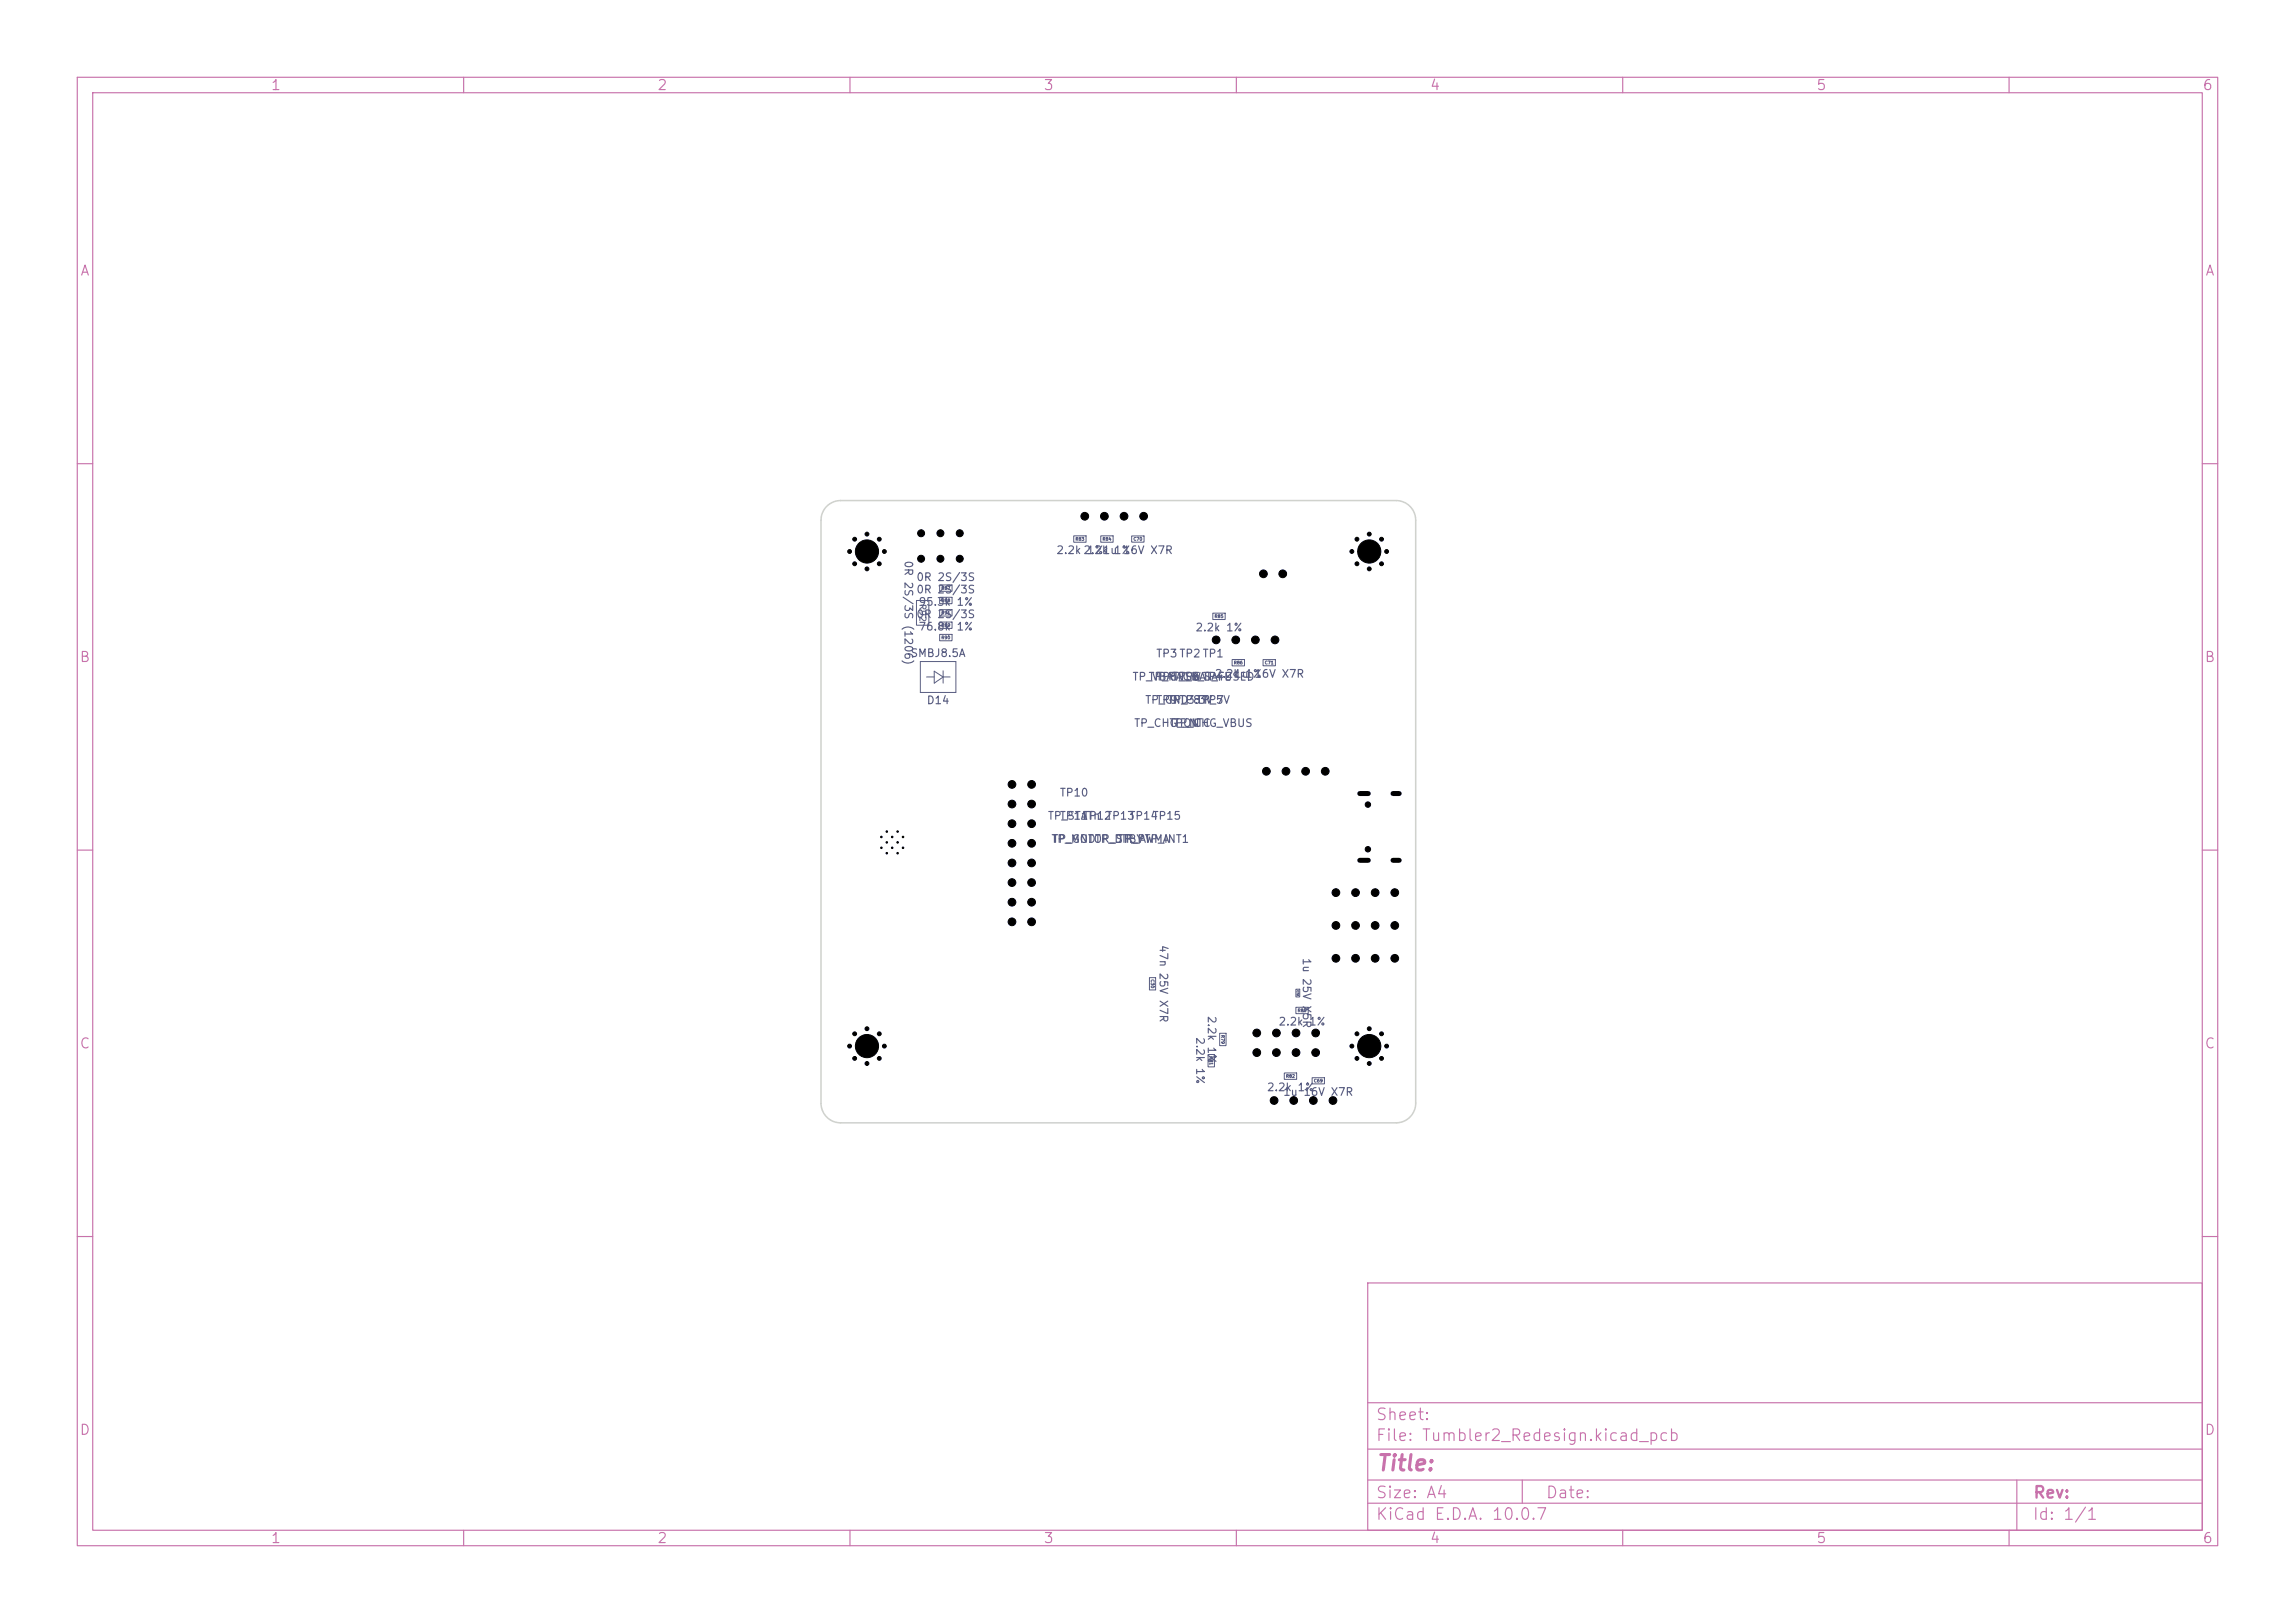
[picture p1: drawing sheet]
<svg xmlns="http://www.w3.org/2000/svg" width="297mm" height="210mm" viewBox="0 0 297 210" stroke-linecap="round" stroke-linejoin="round" font-family="sans-serif">
<defs><g id="words">
<text font-size="2" fill="#c872ab" x="178" y="190.8">Title:</text>
<g font-size="1.5" fill="#c872ab">
<text x="178" y="184.1">Sheet:</text>
<text x="178" y="186.8">File: Tumbler2_Redesign.kicad_pcb</text>
<text x="178" y="197">KiCad E.D.A. 10.0.7</text>
<text x="178" y="194.2">Size: A4</text>
<text x="200" y="194.2">Date:</text>
<text x="263" y="197">Id: 1/1</text>
<text x="263" y="194.2">Rev:</text>
</g>
<g font-size="1.3" fill="#c872ab">
<text x="35" y="12">1</text>
<text x="85" y="12">2</text>
<text x="135" y="12">3</text>
<text x="185" y="12">4</text>
<text x="235" y="12">5</text>
<text x="285" y="12">6</text>
<text x="10.3" y="36">A</text>
<text x="285.3" y="36">A</text>
<text x="10.2" y="86">B</text>
<text x="285.2" y="86">B</text>
<text x="10.2" y="136">C</text>
<text x="285.2" y="136">C</text>
<text x="10.2" y="186">D</text>
<text x="285.2" y="186">D</text>
<text x="35" y="200">1</text>
<text x="85" y="200">2</text>
<text x="135" y="200">3</text>
<text x="185" y="200">4</text>
<text x="235" y="200">5</text>
<text x="285" y="200">6</text>
</g>
<g font-size="1" fill="#585d84">
<text x="136.6" y="71.9">2.2k2.2k 1%</text>
<text x="140.6" y="71.9">1%1u 16V X7R</text>
<text x="116.8" y="72.5" transform="rotate(90 116.8 72.5)">0R 2S/3S (1206)</text>
<text x="118.5" y="77">0R 2S/3S</text>
<text x="118.5" y="75.4">0R 2S/3S</text>
<text x="118.5" y="80.2">0R 2S/3S</text>
<text x="118.8" y="78.6">95.3k 1%</text>
<text x="118.8" y="81.8">76.8k 1%</text>
<text x="154.6" y="81.9">2.2k 1%</text>
<text x="117.8" y="85.3">SMBJ8.5A</text>
<text x="146.5" y="88.3">TP_VBAT_SWTP4</text>
<text x="148.5" y="88.3">TP_PACK_SAFE</text>
<text x="149.5" y="88.3">TP6TP5</text>
<text x="149.5" y="85.3">TP3TP2TP1</text>
<text x="151.6" y="88.3">TP_BAT_FUSED</text>
<text x="157.1" y="87.9">2.2k 1%</text>
<text x="159.6" y="87.9">1u 16V X7R</text>
<text x="119.8" y="91.4">D14</text>
<text x="146.7" y="94.3">TP_CHG_ON</text>
<text x="148.1" y="91.3">TP_GND</text>
<text x="149.5" y="91.3">TP9TP8TP7</text>
<text x="151" y="91.3">TP_3.3V</text>
<text x="151.2" y="94.3">TP_NTC</text>
<text x="151.8" y="94.3">TP_CHG_VBUS</text>
<text x="154.7" y="91.3">TP_5V</text>
<text x="135.5" y="106.3">TP_STATn TP13</text>
<text x="137.1" y="103.3">TP10</text>
<text x="137.1" y="106.3">TP11</text>
<text x="140.1" y="106.3">TP12</text>
<text x="146.1" y="106.3">TP14</text>
<text x="149.1" y="106.3">TP15</text>
<text x="136" y="109.3">TP_MOTOR_STBYTP_INT1</text>
<text x="136.1" y="109.3">TP_GNDTP_DIR_A</text>
<text x="144.6" y="109.3">TP_PWMA</text>
<text x="149.8" y="122.2" transform="rotate(90 149.8 122.2)">47n 25V X7R</text>
<text x="168.4" y="123.9" transform="rotate(90 168.4 123.9)">1u 25V X5R</text>
<text x="156.1" y="131.4" transform="rotate(90 156.1 131.4)">2.2k 1%</text>
<text x="154.6" y="134.1" transform="rotate(90 154.6 134.1)">2.2k 1%</text>
<text x="165.4" y="132.9">2.2k 1%</text>
<text x="163.9" y="141.4">2.2k 1%</text>
<text x="166" y="142">1u 16V X7R</text>
</g>
<text font-size=".8" fill="#585d84" x="118.8" y="78.1" transform="rotate(90 118.8 78.1)">R92</text>
<g font-size=".4" fill="#585d84">
<text x="139.1" y="70.1">R83</text>
<text x="142.6" y="70.1">R84</text>
<text x="146.6" y="70.1">C70</text>
<text x="121.8" y="76.4">R87</text>
<text x="121.8" y="78">R88</text>
<text x="121.8" y="79.6">R91</text>
<text x="121.8" y="81.2">R89</text>
<text x="121.8" y="82.8">R90</text>
<text x="157.1" y="80.1">R85</text>
<text x="159.6" y="86.1">R86</text>
<text x="163.6" y="86.1">C71</text>
<text x="148.8" y="126.7" transform="rotate(90 148.8 126.7)">C30</text>
<text x="167.9" y="131.1">R80</text>
<text x="156.4" y="136.6" transform="rotate(90 156.4 136.6)">R81</text>
<text x="157.9" y="133.9" transform="rotate(90 157.9 133.9)">R79</text>
<text x="166.4" y="139.6">R82</text>
<text x="170" y="140.2">C69</text>
</g>
<text font-size=".3" fill="#585d84" x="167.8" y="128.1" transform="rotate(90 167.8 128.1)">C72</text>
</g></defs>
<g fill="none" stroke="#c872ab" stroke-width=".15">
<path d="M10 10h277v190h-277zM12 12h273v186h-273zM60 10v2M110 10v2M160 10v2M210 10v2M260 10v2M10 60h2M285 60h2M10 110h2M285 110h2M10 160h2"/>
<path d="M177 166h108v32h-108zM285 160h2M60 198v2M110 198v2M160 198v2M177 194.5h108M177 191.5h108M177 187.5h108M177 181.5h108M197 191.5v3M210 198v2M260 198v2"/>
<path d="M261 191.5v6.5"/>
</g>
<g fill="none" stroke="#585d84" stroke-width=".13">
<path d="M118.6 77.7h1.6v3.2h-1.6zM121.6 77.3h1.6v.8h-1.6zM121.6 78.9h1.6v.8h-1.6zM121.6 75.7h1.6v.8h-1.6zM139 69.3h1.6v.9h-1.6zM142.5 69.3h1.6v.9h-1.6zM146.5 69.3h1.6v.8h-1.6zM157 79.3h1.6v.9h-1.6zM119.1 85.6h4.6v4h-4.6zM119.9 87.6h1M120.9 86.8l1.2 .8-1.2 .8zM121.6 80.5h1.6v.8h-1.6z"/>
<path d="M121.6 82.1h1.6v.8h-1.6zM122.1 87.6h.9M122.1 86.8v1.6M159.5 85.3h1.6v.9h-1.6zM163.5 85.4h1.6v.7h-1.6zM148.8 126.5h.8v1.6h-.8zM156.3 136.5h.9v1.6h-.9zM157.8 133.7h.9v1.6h-.9zM166.2 138.8h1.6v.9h-1.6zM167.7 130.3h1.6v.9h-1.6zM167.7 128h.5v1h-.5zM169.8 139.5h1.6v.7h-1.6z"/>
</g>
<path d="M107 65.5a2.54 2.54 0 0 1 1.8-.7h71.9a2.54 2.54 0 0 1 2.5 2.5v75.4a2.54 2.54 0 0 1-2.5 2.6h-71.9a2.54 2.54 0 0 1-2.6-2.6v-75.4a2.54 2.54 0 0 1 .8-1.8z" fill="none" stroke="#d0d2cd" stroke-width=".2"/>
<g fill="#000" stroke="#000" stroke-width=".13">
<circle cx="109.9" cy="71.4" r=".25"/>
<circle cx="110.6" cy="69.8" r=".25"/>
<circle cx="110.6" cy="73" r=".25"/>
<circle cx="112.2" cy="73.6" r=".25"/>
<circle cx="112.2" cy="69.1" r=".25"/>
<circle cx="112.2" cy="71.4" r="1.5"/>
<circle cx="113.8" cy="69.8" r=".25"/>
<circle cx="113.8" cy="73" r=".25"/>
<circle cx="114.4" cy="71.4" r=".25"/>
<circle cx="119.2" cy="72.3" r=".45"/>
<circle cx="119.2" cy="69" r=".45"/>
<circle cx="121.7" cy="72.3" r=".45"/>
<circle cx="121.7" cy="69" r=".45"/>
<circle cx="124.2" cy="72.3" r=".45"/>
<circle cx="124.2" cy="69" r=".45"/>
<circle cx="140.4" cy="66.8" r=".5"/>
<circle cx="142.9" cy="66.8" r=".5"/>
<circle cx="145.5" cy="66.8" r=".5"/>
<circle cx="148" cy="66.8" r=".5"/>
<circle cx="163.5" cy="74.2" r=".5"/>
<circle cx="166" cy="74.2" r=".5"/>
<circle cx="174.9" cy="71.4" r=".25"/>
<circle cx="175.6" cy="69.8" r=".25"/>
<circle cx="175.6" cy="73" r=".25"/>
<circle cx="177.2" cy="71.4" r="1.5"/>
<circle cx="177.2" cy="73.6" r=".25"/>
<circle cx="177.2" cy="69.1" r=".25"/>
<circle cx="178.8" cy="69.8" r=".25"/>
<circle cx="178.8" cy="73" r=".25"/>
<circle cx="179.4" cy="71.4" r=".25"/>
<circle cx="157.4" cy="82.8" r=".5"/>
<circle cx="159.9" cy="82.8" r=".5"/>
<circle cx="162.5" cy="82.8" r=".5"/>
<circle cx="163.9" cy="99.8" r=".5"/>
<circle cx="165" cy="82.8" r=".5"/>
<circle cx="166.4" cy="99.8" r=".5"/>
<circle cx="169" cy="99.8" r=".5"/>
<circle cx="171.5" cy="99.8" r=".5"/>
<circle cx="114.1" cy="109.7" r=".1"/>
<circle cx="114.1" cy="108.3" r=".1"/>
<circle cx="114.8" cy="110.4" r=".1"/>
<circle cx="114.8" cy="107.6" r=".1"/>
<circle cx="114.8" cy="109" r=".1"/>
<circle cx="115.5" cy="109.7" r=".1"/>
<circle cx="115.5" cy="108.3" r=".1"/>
<circle cx="116.2" cy="110.4" r=".1"/>
<circle cx="116.2" cy="107.6" r=".1"/>
<circle cx="116.2" cy="109" r=".1"/>
<circle cx="116.9" cy="109.7" r=".1"/>
<circle cx="116.9" cy="108.3" r=".1"/>
<circle cx="131" cy="116.7" r=".5"/>
<circle cx="131" cy="101.5" r=".5"/>
<circle cx="131" cy="104" r=".5"/>
<circle cx="131" cy="106.6" r=".5"/>
<circle cx="131" cy="111.7" r=".5"/>
<circle cx="131" cy="114.2" r=".5"/>
<circle cx="131" cy="119.3" r=".5"/>
<circle cx="131" cy="109.1" r=".5"/>
<circle cx="133.5" cy="116.7" r=".5"/>
<circle cx="133.5" cy="101.5" r=".5"/>
<circle cx="133.5" cy="104" r=".5"/>
<circle cx="133.5" cy="119.3" r=".5"/>
<circle cx="133.5" cy="106.6" r=".5"/>
<circle cx="133.5" cy="111.7" r=".5"/>
<circle cx="133.5" cy="114.2" r=".5"/>
<circle cx="133.5" cy="109.1" r=".5"/>
<circle cx="172.9" cy="119.7" r=".5"/>
<circle cx="172.9" cy="115.5" r=".5"/>
<circle cx="175.4" cy="119.7" r=".5"/>
<circle cx="175.4" cy="115.5" r=".5"/>
<circle cx="177" cy="104.1" r=".35"/>
<circle cx="177" cy="109.9" r=".35"/>
<circle cx="178" cy="119.7" r=".5"/>
<circle cx="178" cy="115.5" r=".5"/>
<circle cx="180.5" cy="119.7" r=".5"/>
<circle cx="180.5" cy="115.5" r=".5"/>
<circle cx="109.9" cy="135.4" r=".25"/>
<circle cx="110.6" cy="137" r=".25"/>
<circle cx="110.6" cy="133.8" r=".25"/>
<circle cx="112.2" cy="133.1" r=".25"/>
<circle cx="112.2" cy="137.6" r=".25"/>
<circle cx="112.2" cy="135.4" r="1.5"/>
<circle cx="113.8" cy="137" r=".25"/>
<circle cx="113.8" cy="133.8" r=".25"/>
<circle cx="114.4" cy="135.4" r=".25"/>
<circle cx="162.6" cy="133.7" r=".5"/>
<circle cx="162.6" cy="136.2" r=".5"/>
<circle cx="165.2" cy="133.7" r=".5"/>
<circle cx="165.2" cy="136.2" r=".5"/>
<circle cx="167.7" cy="136.2" r=".5"/>
<circle cx="167.7" cy="133.7" r=".5"/>
<circle cx="170.3" cy="133.7" r=".5"/>
<circle cx="170.3" cy="136.2" r=".5"/>
<circle cx="172.9" cy="124" r=".5"/>
<circle cx="174.9" cy="135.4" r=".25"/>
<circle cx="175.4" cy="124" r=".5"/>
<circle cx="175.6" cy="137" r=".25"/>
<circle cx="175.6" cy="133.8" r=".25"/>
<circle cx="177.2" cy="135.4" r="1.5"/>
<circle cx="177.2" cy="133.1" r=".25"/>
<circle cx="177.2" cy="137.6" r=".25"/>
<circle cx="178" cy="124" r=".5"/>
<circle cx="178.8" cy="137" r=".25"/>
<circle cx="178.8" cy="133.8" r=".25"/>
<circle cx="179.4" cy="135.4" r=".25"/>
<circle cx="180.5" cy="124" r=".5"/>
<circle cx="164.9" cy="142.4" r=".5"/>
<circle cx="167.4" cy="142.4" r=".5"/>
<circle cx="170" cy="142.4" r=".5"/>
<circle cx="172.5" cy="142.4" r=".5"/>
</g>
<path d="M176 102.7h1.1M176 111.3h1.1M180.3 102.7h.8M180.3 111.3h.8" fill="none" stroke="#000" stroke-width=".65"/>
<use href="#words"/>
</svg>
